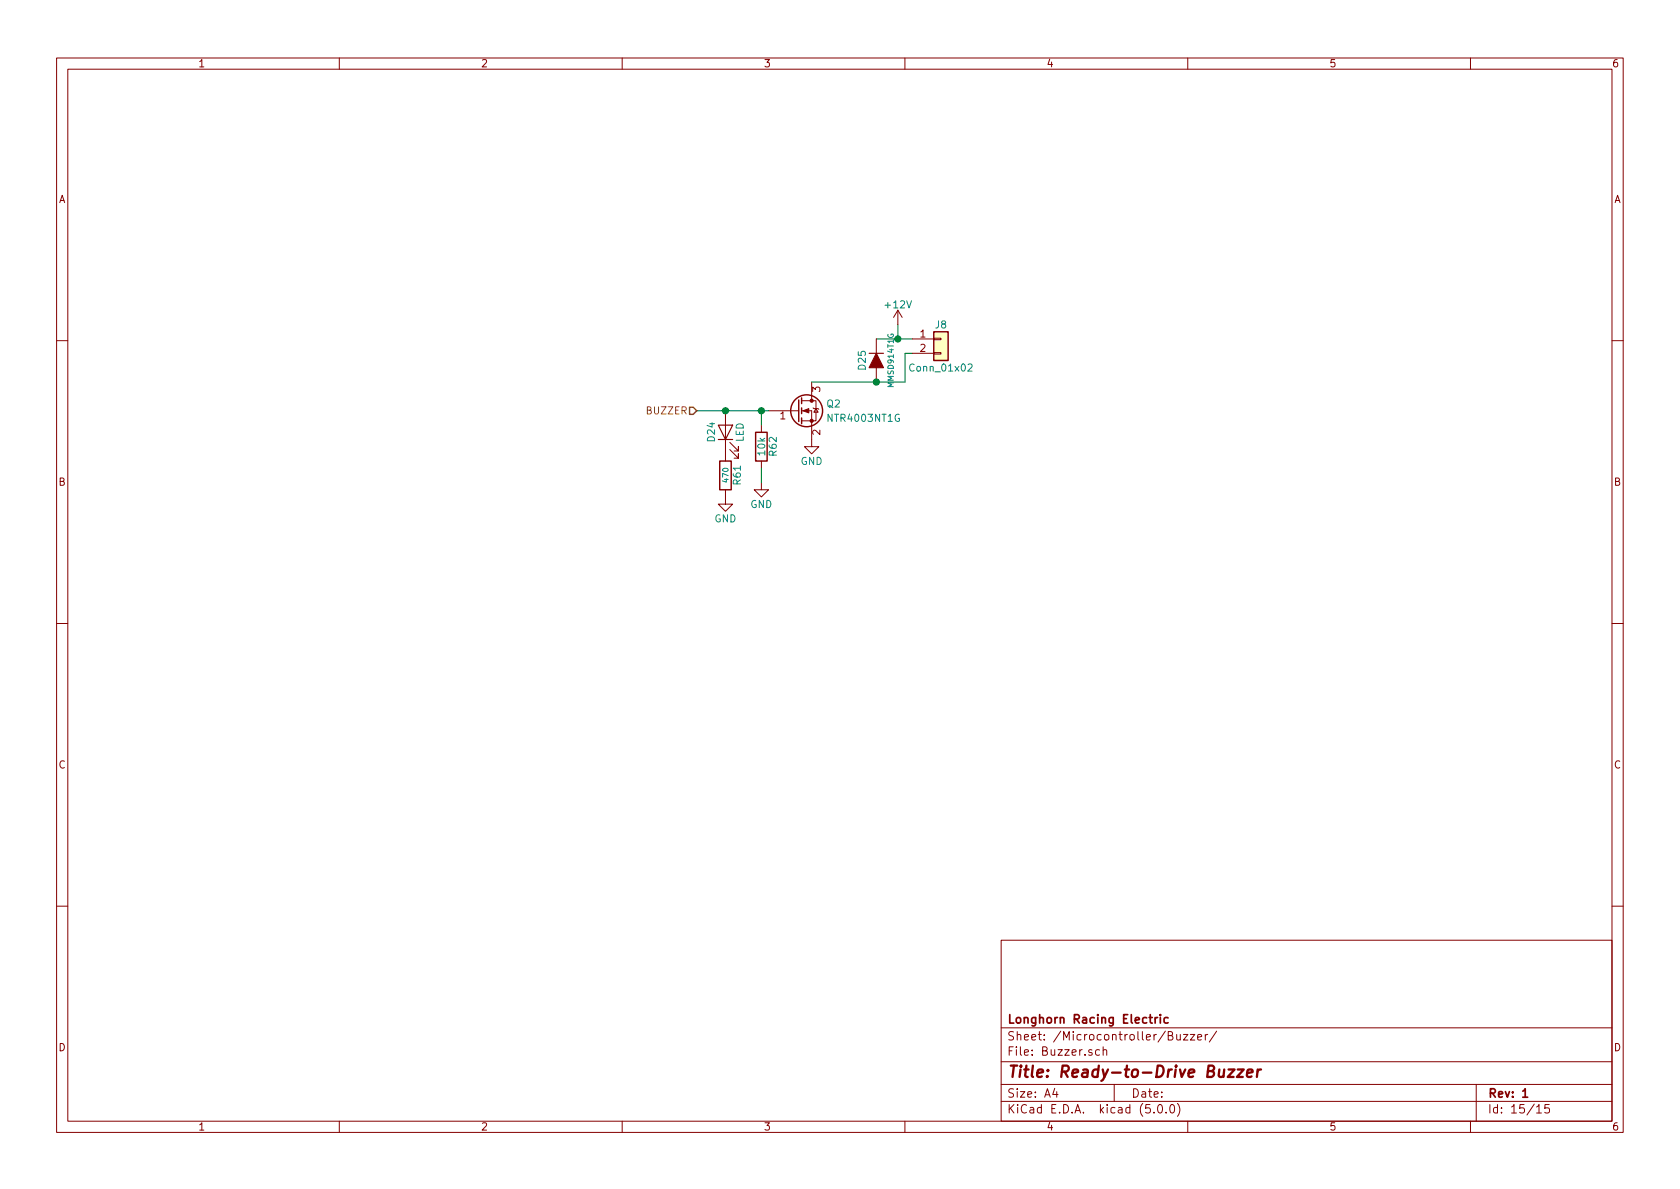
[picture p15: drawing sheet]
<svg xmlns="http://www.w3.org/2000/svg" width="297mm" height="210mm" viewBox="0 0 297 210" stroke-linecap="round" stroke-linejoin="round" font-family="sans-serif">
<defs><g id="words">
<text font-size="2.8" fill="#840000" x="178" y="190.5">Title: Ready-to-Drive Buzzer</text>
<g font-size="2.1" fill="#840000">
<text x="178" y="184">Sheet: /Microcontroller/Buzzer/</text>
<text x="178" y="181">Longhorn Racing Electric</text>
<text x="178" y="186.7">File: Buzzer.sch</text>
<text x="178" y="196.9">KiCad E.D.A. kicad (5.0.0)</text>
<text x="178" y="194.1">Size: A4</text>
<text x="200" y="194.1">Date:</text>
<text x="263" y="194.1">Rev: 1</text>
<text x="263" y="196.9">Id: 15/15</text>
</g>
<g font-size="1.8" fill="#840000">
<text x="35" y="11.9">1</text>
<text x="85" y="11.9">2</text>
<text x="135" y="11.9">3</text>
<text x="185" y="11.9">4</text>
<text x="235" y="11.9">5</text>
<text x="285" y="11.9">6</text>
<text x="10.4" y="35.9">A</text>
<text x="285.4" y="35.9">A</text>
<text x="162.7" y="59.7">1</text>
<text x="162.7" y="62.2">2</text>
<text x="145" y="69.3" transform="rotate(-90 145 69.3)">3</text>
<text x="137.9" y="74.2">1</text>
<text x="145" y="76.9" transform="rotate(-90 145 76.9)">2</text>
<text x="10.4" y="85.9">B</text>
<text x="285.4" y="85.9">B</text>
<text x="10.4" y="135.9">C</text>
<text x="285.4" y="135.9">C</text>
<text x="10.4" y="185.9">D</text>
<text x="285.4" y="185.9">D</text>
<text x="35" y="199.9">1</text>
<text x="85" y="199.9">2</text>
<text x="135" y="199.9">3</text>
<text x="185" y="199.9">4</text>
<text x="235" y="199.9">5</text>
<text x="285" y="199.9">6</text>
</g>
<g font-size="1.8" fill="#008484">
<text x="156.7" y="54.5">+12V</text>
<text x="165.4" y="58.1">J8</text>
<text x="153.1" y="65.4" transform="rotate(-90 153.1 65.4)">D25</text>
<text x="161.2" y="65.7">Conn_01x02</text>
<text x="146.2" y="72.1">Q2</text>
<text x="146.8" y="74.6">NTR4003NT1G</text>
<text x="126.4" y="78" transform="rotate(-90 126.4 78)">D24</text>
<text x="131.5" y="78.2" transform="rotate(-90 131.5 78.2)">LED</text>
<text x="135.3" y="80.5" transform="rotate(-90 135.3 80.5)">10k</text>
<text x="137.3" y="80.6" transform="rotate(-90 137.3 80.6)">R62</text>
<text x="141.6" y="82.2">GND</text>
<text x="131" y="85.7" transform="rotate(-90 131 85.7)">R61</text>
<text x="132.7" y="89.8">GND</text>
<text x="126.3" y="92.4">GND</text>
</g>
<text font-size="1.8" fill="#848400" x="114.5" y="73.3">BUZZER</text>
<g font-size="1.4" fill="#008484">
<text x="158" y="68.3" transform="rotate(-90 158 68.3)">MMSD914T1G</text>
<text x="128.8" y="85.2" transform="rotate(-90 128.8 85.2)">470</text>
</g>
</g></defs>
<g fill="none" stroke="#840000" stroke-width=".18">
<path d="M10 10.3h277v189.9h-277zM12 12.2h273v186.1h-273zM60 10.3v1.9M110 10.3v1.9M160 10.3v1.9M210 10.3v1.9M260 10.3v1.9M154.9 59.9v7.7M158.7 54.9l-.7 1.2M158.7 54.9v2.5M158.7 54.9l.8 1.2M161.3 59.9h3.8"/>
<path d="M165.1 59.8h1.3v.3h-1.3zM10 60.2h2M128.3 72.6v8.9M129 79.5l1.6 1.5v-.7v.7h-.8M129 78.2l1.6 1.6v-.8v.8h-.8M134.6 75.2v1.2M135.9 72.6h5.1M141 72.6h.2M141.7 72.6h1.8v6.4h1.3l-1.3 1.3-1.3-1.3h1.3M141.7 70.9h1.8M143.5 70.9h.8v3.5h-2.6M143.5 67.6v3.3"/>
<path d="M143.8 72.1l.1 .2h.8l.1 .1M144.3 72.3l.4 .6h-.8zM161.3 62.5h3.8M165.1 62.4h1.3v.2h-1.3zM285 60.2h2M128.3 86.6v2.5h1.2l-1.2 1.3-1.3-1.3h1.3M134.6 85.3v1.3h1.3l-1.3 1.3-1.3-1.3h1.3M134.6 81.5v1.3M10 110.3h2M285 110.3h2M10 160.2h2M177 166.3h108v32h-108z"/>
<path d="M285 160.2h2M60 198.3v1.9M110 198.3v1.9M160 198.3v1.9M177 194.8h108M177 191.8h108M177 187.8h108M177 181.8h108M186.5 192.5l-.4 1h1M186.8 193v1M194.4 185.7l-.4-.1-.3 .3 .1 .6h.6M195 185.7l.3-.1 .3 .1 .1 .9"/>
<path d="M195 185.1v1.5M197 191.8v3M204 196.7v.1M204.8 195.5l.4-.2a.94 .94 0 0 1 0 1.5 .79 .79 0 0 1-.4-1.3zM206.2 196.7v.1M206.6 183.1l.7-.1v-.3l-.1-.2-.6-.1v1.5h.5l.3-.3a.41 .41 0 0 0-.4-.5M207 195.4l.3-.1a.94 .94 0 0 1 0 1.5 .82 .82 0 0 1-.3-1.4zM208.1 182.9v.9l.4 .1 .2-.1M208.2 195.1a1.71 1.71 0 0 1 0 2.3M208.7 182.9v1M209.2 182.9h.8l-.8 1h.8M210 198.3v1.9"/>
<path d="M210.5 182.9h.8l-.8 1h.8M211.8 183.4l.7-.1-.1-.3-.4-.1-.2 .2v.7h.6M213.1 182.9v1M213.5 182.9l-.4 .3M215.1 182.3l-1.3 2M260 198.3v1.9M261 191.8v6.5M271.7 195.8l.4-.5v1.5M271.7 196.8h.8M273.9 195.3h-.7l-.1 .7 .2-.1 .5 .1 .2 .2-.1 .5-.2 .1-.6-.1"/>
</g>
<path d="M204.2 179.9v1M204.7 179.9l-.3 .1-.2 .2M205.2 179.4v.2M205.2 179.9v1M206.5 180l-.4-.1-.3 .3 .1 .6 .2 .1 .4-.1M269.2 193l.5-.5v1.5M269.2 194h.9" fill="none" stroke="#840000" stroke-width=".3"/>
<path d="M217.2 189.1h1.1l-1.2 1.3h1M218.8 189.1h1.1l-1.2 1.3h1M220.5 189.8l1-.2-.1-.4h-.8l-.2 1 .3 .2 .6-.1M222.4 189.1l-.2 1.3M223 189.1a.5 .5 0 0 0-.6 .4" fill="none" stroke="#840000" stroke-width=".41"/>
<g fill="none" stroke="#840000" stroke-width=".25">
<path d="M165.1 58.7h2.5v5h-2.5zM133.6 76.4h2v5.1h-2zM141.2 70.7v3.8M141.7 70.4v1M141.7 72.1v1M141.7 73.9v1M127.3 81.5h2v5.1h-2z"/>
<circle cx="142.6" cy="72.6" r="2.82"/>
</g>
<path d="M127 75.2h2.5l-1.2 2.5zM127 77.7h2.5M153.7 62.5h2.5" fill="none" stroke="#840000" stroke-width=".2"/>
<path d="M154.9 59.9h6.4M158.7 57.4v2.5M123.2 72.6h12.7M134.6 72.6v2.6M161.3 62.5h-1.3v5.1h-16.5M134.6 82.8v2.5" fill="none" stroke="#008400" stroke-width=".18"/>
<g fill="#008400" stroke="#008400" stroke-width=".25">
<circle cx="134.6" cy="72.6" r=".51"/>
<circle cx="158.8" cy="59.9" r=".51"/>
<circle cx="154.9" cy="67.6" r=".51"/>
<circle cx="128.3" cy="72.6" r=".51"/>
</g>
<path d="M154.9 62.5l1.3 2.5h-2.5z" fill="#840000" stroke="#840000" stroke-width=".2"/>
<g fill="#840000" stroke="#840000" stroke-width=".18">
<path d="M142 72.6l1-.3v.7z"/>
<circle cx="143.5" cy="74.4" r=".28"/>
<circle cx="143.5" cy="70.9" r=".28"/>
</g>
<path d="M165.1 58.7h2.5v5h-2.5z" fill="#ffffc2" stroke="#ffffc2" stroke-width=".18"/>
<path d="M171.2 64.5l.5-.1 .2 .3-.1 .2-.7 .7h.8" fill="none" stroke="#008484" stroke-width=".18"/>
<path d="M121.9 72h.7l.6 .6-.6 .7h-.7z" fill="none" stroke="#848400" stroke-width=".25"/>
<use href="#words"/>
</svg>
